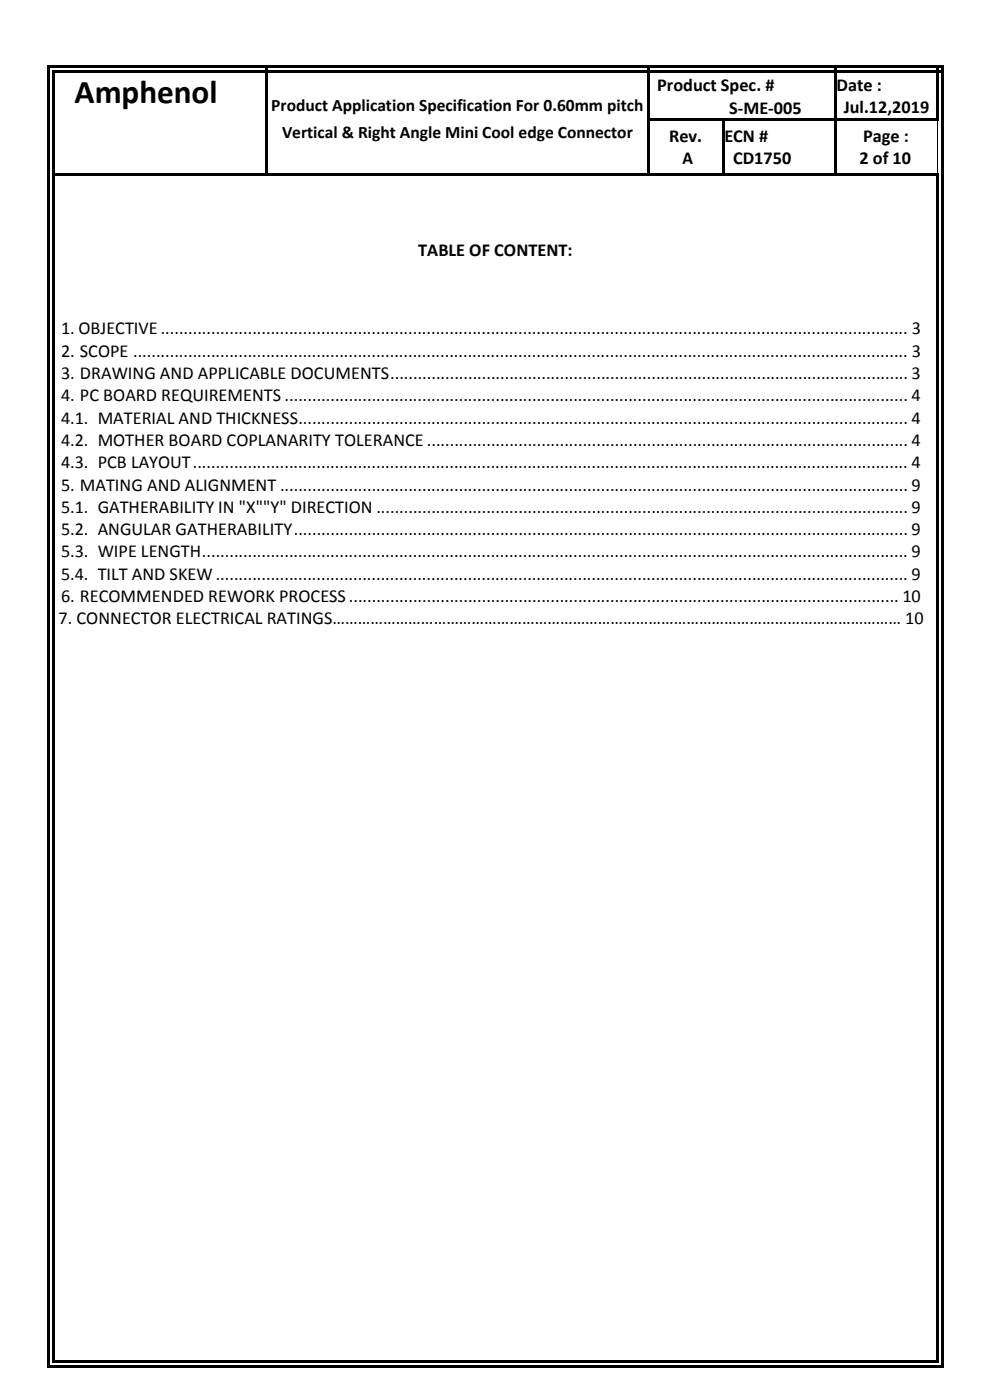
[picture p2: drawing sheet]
<svg xmlns="http://www.w3.org/2000/svg" width="210mm" height="297mm" viewBox="0 0 210 297" stroke-linecap="round" stroke-linejoin="round" font-family="sans-serif">
<defs><g id="words">
<text font-size="7" x="15.8" y="21.9">Amphenol</text>
<g font-size="3.9">
<text x="139.4" y="19.3">Product Spec. #</text>
<text x="177.5" y="19.2">Date :</text>
<text x="179" y="23.9">Jul.12,2019</text>
<text x="154.7" y="24.1">S-ME-005</text>
<text x="141.9" y="30.1">Rev.</text>
<text x="144.7" y="34.8">A</text>
<text x="153.6" y="30.1">ECN #</text>
<text x="155.5" y="34.8">CD1750</text>
<text x="182.3" y="34.8">2 of 10</text>
<text x="183.1" y="30.1">Page :</text>
<text x="88.7" y="54.4">TABLE OF CONTENT:</text>
<text x="13" y="70.9">1. OBJECTIVE................................................................................................................................................................... 3</text>
<text x="13" y="75.6">2. SCOPE ......................................................................................................................................................................... 3</text>
<text x="13" y="80.4">3. DRAWING AND APPLICABLE DOCUMENTS................................................................................................................. 3</text>
<text x="13" y="85.1">4. PC BOARD REQUIREMENTS ........................................................................................................................................ 4</text>
<text x="13" y="89.9">4.1. MATERIAL AND THICKNESS..................................................................................................................................... 4</text>
<text x="13" y="94.6">4.2. MOTHER BOARD COPLANARITY TOLERANCE......................................................................................................... 4</text>
<text x="13" y="99.3">4.3. PCB LAYOUT............................................................................................................................................................ 4</text>
<text x="13" y="104.1">5. MATING AND ALIGNMENT ......................................................................................................................................... 9</text>
<text x="13" y="108.8">5.1. GATHERABILITY IN &quot;X&quot;&quot;Y&quot; DIRECTION .................................................................................................................... 9</text>
<text x="13" y="113.5">5.2. ANGULAR GATHERABILITY...................................................................................................................................... 9</text>
<text x="13" y="118.3">5.3. WIPE LENGTH.......................................................................................................................................................... 9</text>
<text x="13" y="123">5.4. TILT AND SKEW....................................................................................................................................................... 9</text>
<text x="13" y="127.8">6. RECOMMENDED REWORK PROCESS........................................................................................................................ 10</text>
<text x="12.4" y="132.5">7. CONNECTOR ELECTRICAL RATINGS……………………………………………………………………………………………………………………… 10</text>
</g>
<g font-size="3.7">
<text x="57.6" y="23.6">Product Application Specification For 0.60mm pitch</text>
<text x="59.8" y="29.2">Vertical &amp; Right Angle Mini Cool edge Connector</text>
</g>
</g></defs>
<g fill="#000">
<path d="M10 13.9h.5v.5h-.5z" fill-rule="evenodd"/>
<path d="M10 13.9h.5v.5h-.5z" fill-rule="evenodd"/>
<path d="M10 14.4h.5v.6h-.5z" fill-rule="evenodd"/>
<path d="M10 15h.5v.5h-.5z" fill-rule="evenodd"/>
<path d="M10.5 13.9h.8v.5h-.8z" fill-rule="evenodd"/>
<path d="M11 15h.6v.5h-.6z" fill-rule="evenodd"/>
<path d="M11 15h.6v.5h-.6z" fill-rule="evenodd"/>
<path d="M11.3 13.9h.5v.5h-.5z" fill-rule="evenodd"/>
<path d="M11.6 15h.5v.5h-.5z" fill-rule="evenodd"/>
<path d="M11.8 13.9h44.5v.5h-44.5z" fill-rule="evenodd"/>
<path d="M12.1 15h44.2v.5h-44.2z" fill-rule="evenodd"/>
<path d="M56.3 13.9h.5v.5h-.5z" fill-rule="evenodd"/>
<path d="M56.3 14.4h.5v.6h-.5z" fill-rule="evenodd"/>
<path d="M56.3 15h.5v.5h-.5z" fill-rule="evenodd"/>
<path d="M56.8 13.9h80.4v.5h-80.4z" fill-rule="evenodd"/>
<path d="M56.8 15h80.4v.5h-80.4z" fill-rule="evenodd"/>
<path d="M137.2 13.9h.6v.5h-.6z" fill-rule="evenodd"/>
<path d="M137.2 14.4h.6v.6h-.6z" fill-rule="evenodd"/>
<path d="M137.2 15h.6v.5h-.6z" fill-rule="evenodd"/>
<path d="M137.8 13.9h39.1v.5h-39.1z" fill-rule="evenodd"/>
<path d="M137.8 15h39.1v.5h-39.1z" fill-rule="evenodd"/>
<path d="M176.9 13.9h.6v.5h-.6z" fill-rule="evenodd"/>
<path d="M176.9 14.4h.6v.6h-.6z" fill-rule="evenodd"/>
<path d="M176.9 15h.6v.5h-.6z" fill-rule="evenodd"/>
<path d="M177.5 13.9h21.1v.5h-21.1z" fill-rule="evenodd"/>
<path d="M177.5 15h21.1v.5h-21.1z" fill-rule="evenodd"/>
<path d="M198.6 13.9h.6v.5h-.6z" fill-rule="evenodd"/>
<path d="M198.6 14.4h.6v.6h-.6z" fill-rule="evenodd"/>
<path d="M198.6 15h.6v.5h-.6z" fill-rule="evenodd"/>
<path d="M199.2 13.9h.5v.5h-.5z" fill-rule="evenodd"/>
<path d="M199.2 15h.5v.5h-.5z" fill-rule="evenodd"/>
<path d="M199.7 13.9h.5v.5h-.5z" fill-rule="evenodd"/>
<path d="M199.7 13.9h.5v.5h-.5z" fill-rule="evenodd"/>
<path d="M199.7 14.4h.5v.6h-.5z" fill-rule="evenodd"/>
<path d="M199.7 15h.5v.5h-.5z" fill-rule="evenodd"/>
<path d="M10 15.5h.5v9.5h-.5z" fill-rule="evenodd"/>
<path d="M10 25h.5v.5h-.5z" fill-rule="evenodd"/>
<path d="M10 25.5h.5v11.3h-.5z" fill-rule="evenodd"/>
<path d="M10 36.8h.5v.5h-.5z" fill-rule="evenodd"/>
<path d="M11 15.5h.6v9.5h-.6z" fill-rule="evenodd"/>
<path d="M11 25h.6v.5h-.6z" fill-rule="evenodd"/>
<path d="M11 25.5h.6v11.3h-.6z" fill-rule="evenodd"/>
<path d="M11 36.8h.6v.5h-.6z" fill-rule="evenodd"/>
<path d="M11.6 36.8h44.7v.5h-44.7z" fill-rule="evenodd"/>
<path d="M56.3 15.5h.5v9.5h-.5z" fill-rule="evenodd"/>
<path d="M56.3 25h.5v.5h-.5z" fill-rule="evenodd"/>
<path d="M56.3 25.5h.5v11.3h-.5z" fill-rule="evenodd"/>
<path d="M56.3 36.8h.5v.5h-.5z" fill-rule="evenodd"/>
<path d="M56.8 36.8h80.4v.5h-80.4z" fill-rule="evenodd"/>
<path d="M137.2 15.5h.6v9.5h-.6z" fill-rule="evenodd"/>
<path d="M137.2 25h.6v.5h-.6z" fill-rule="evenodd"/>
<path d="M137.2 25.5h.6v11.3h-.6z" fill-rule="evenodd"/>
<path d="M137.2 36.8h.6v.5h-.6z" fill-rule="evenodd"/>
<path d="M137.8 25h15.3v.5h-15.3z" fill-rule="evenodd"/>
<path d="M137.8 36.8h15.3v.5h-15.3z" fill-rule="evenodd"/>
<path d="M153.1 25h.5v.5h-.5z" fill-rule="evenodd"/>
<path d="M153.1 25.5h.5v11.3h-.5z" fill-rule="evenodd"/>
<path d="M153.1 36.8h.5v.5h-.5z" fill-rule="evenodd"/>
<path d="M153.6 25h23.3v.5h-23.3z" fill-rule="evenodd"/>
<path d="M153.6 36.8h23.3v.5h-23.3z" fill-rule="evenodd"/>
<path d="M176.9 15.5h.6v9.5h-.6z" fill-rule="evenodd"/>
<path d="M176.9 25h.6v.5h-.6z" fill-rule="evenodd"/>
<path d="M176.9 25.5h.6v11.3h-.6z" fill-rule="evenodd"/>
<path d="M176.9 36.8h.6v.5h-.6z" fill-rule="evenodd"/>
<path d="M177.5 25h21.1v.5h-21.1z" fill-rule="evenodd"/>
<path d="M177.5 36.8h21.1v.5h-21.1z" fill-rule="evenodd"/>
<path d="M198.6 15.5h.6v9.5h-.6z" fill-rule="evenodd"/>
<path d="M198.6 25h.6v.5h-.6z" fill-rule="evenodd"/>
<path d="M198.6 25h.6v.5h-.6z" fill-rule="evenodd"/>
<path d="M198.6 36.8h.6v.5h-.6z" fill-rule="evenodd"/>
<path d="M198.6 36.8h.6v.5h-.6z" fill-rule="evenodd"/>
<path d="M199.7 15.5h.5v9.5h-.5z" fill-rule="evenodd"/>
<path d="M199.7 25h.5v.5h-.5z" fill-rule="evenodd"/>
<path d="M199.7 25.5h.5v11.3h-.5z" fill-rule="evenodd"/>
<path d="M199.7 36.8h.5v.5h-.5z" fill-rule="evenodd"/>
<path d="M10 37.3h.5v251.3h-.5z" fill-rule="evenodd"/>
<path d="M10 288.6h.5v.5h-.5z" fill-rule="evenodd"/>
<path d="M10 289.1h.5v.5h-.5z" fill-rule="evenodd"/>
<path d="M10 289.6h.5v.6h-.5z" fill-rule="evenodd"/>
<path d="M10 289.6h.5v.6h-.5z" fill-rule="evenodd"/>
<path d="M10.5 289.6h.8v.6h-.8z" fill-rule="evenodd"/>
<path d="M11 37.3h.6v251.3h-.6z" fill-rule="evenodd"/>
<path d="M11 288.6h.6v.5h-.6z" fill-rule="evenodd"/>
<path d="M11 288.6h.6v.5h-.6z" fill-rule="evenodd"/>
<path d="M11 289.6h.6v.6h-.6z" fill-rule="evenodd"/>
<path d="M11.6 288.6h.5v.5h-.5z" fill-rule="evenodd"/>
<path d="M11.6 289.6h187.3v.6h-187.3z" fill-rule="evenodd"/>
<path d="M12.1 288.6h186.5v.5h-186.5z" fill-rule="evenodd"/>
<path d="M198.6 37.3h.6v251.3h-.6z" fill-rule="evenodd"/>
<path d="M198.6 288.6h.6v.5h-.6z" fill-rule="evenodd"/>
<path d="M198.6 288.6h.6v.5h-.6z" fill-rule="evenodd"/>
<path d="M198.6 289.6h.6v.6h-.6z" fill-rule="evenodd"/>
<path d="M199.2 289.6h.5v.6h-.5z" fill-rule="evenodd"/>
<path d="M199.7 37.3h.5v251.3h-.5z" fill-rule="evenodd"/>
<path d="M199.7 288.6h.5v.5h-.5z" fill-rule="evenodd"/>
<path d="M199.7 289.1h.5v.5h-.5z" fill-rule="evenodd"/>
<path d="M199.7 289.6h.5v.6h-.5z" fill-rule="evenodd"/>
<path d="M199.7 289.6h.5v.6h-.5z" fill-rule="evenodd"/>
</g>
<path d="M198.9 25.5v11.3" fill="none" stroke="#000" stroke-width=".21"/>
<use href="#words"/>
</svg>
